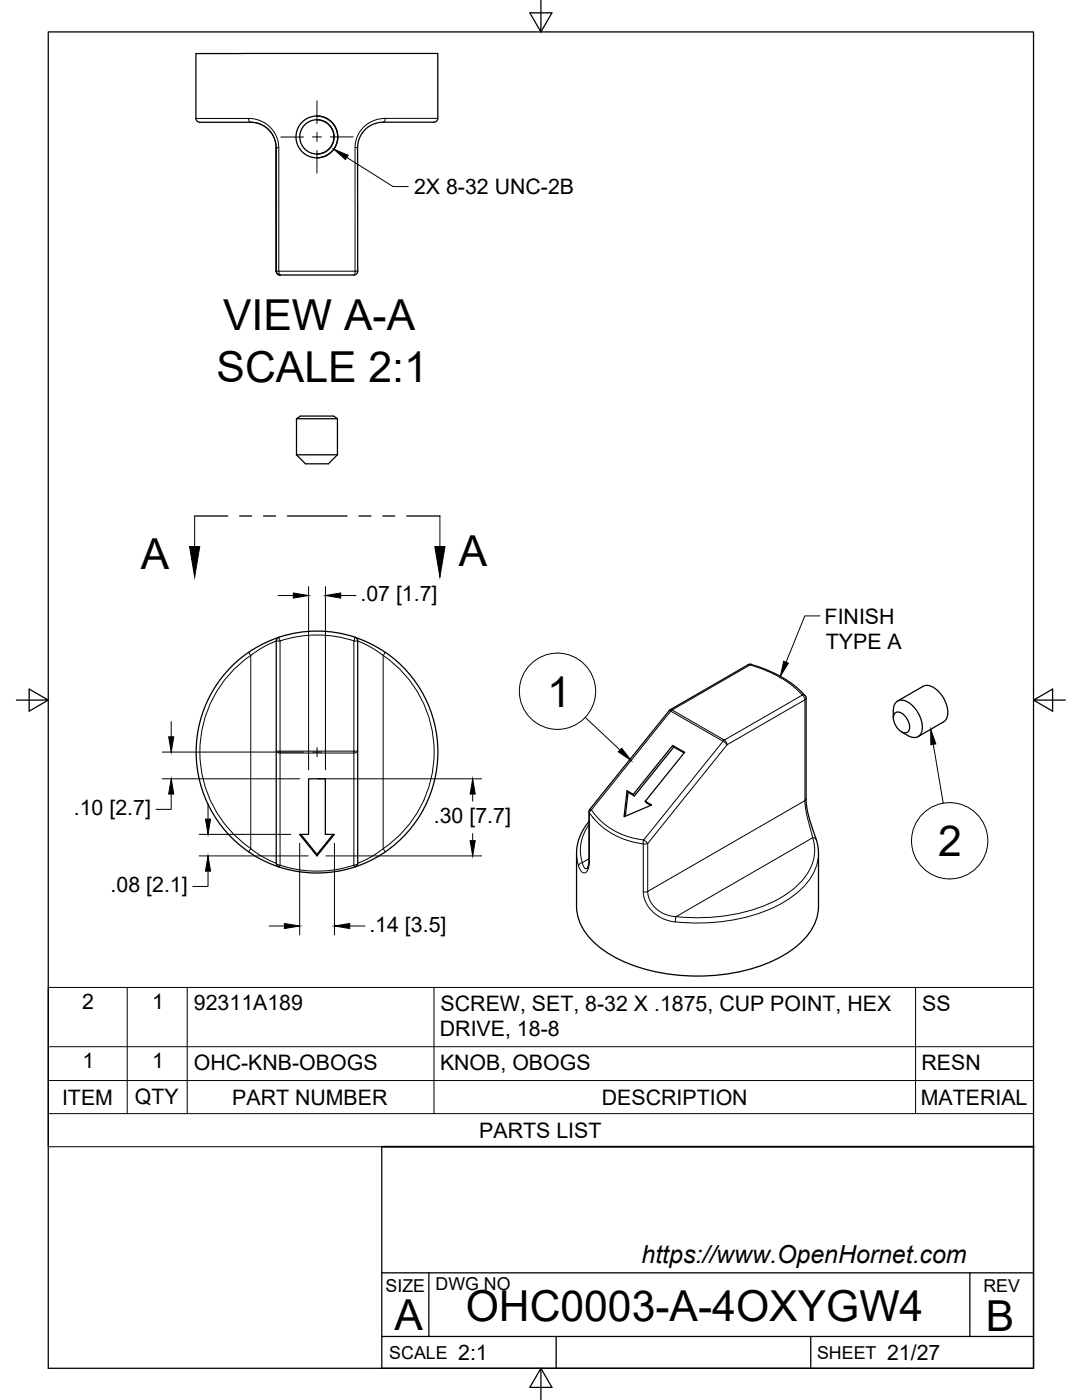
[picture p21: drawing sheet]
<svg xmlns="http://www.w3.org/2000/svg" width="216mm" height="279mm" viewBox="0 0 216 279" stroke-linecap="round" stroke-linejoin="round" font-family="sans-serif">
<defs><g id="words">
<g font-size="8.5">
<text x="44.5" y="65.9">VIEW A-A</text>
<text x="43.2" y="76.2">SCALE 2:1</text>
<text x="28.1" y="113.6">A</text>
<text x="91.5" y="113">A</text>
<text x="109.2" y="141">1</text>
<text x="187.2" y="170.9">2</text>
<text x="92.9" y="263.7">OHC0003-A-4OXYGW4</text>
<text x="78.7" y="265.3">A</text>
<text x="196.7" y="265.7">B</text>
</g>
<text font-size="5" x="128" y="252.1">https://www.OpenHornet.com</text>
<g font-size="4.3">
<text x="82.6" y="38.8">2X 8-32 UNC-2B</text>
<text x="71.9" y="120">.07 [1.7]</text>
<text x="164.5" y="124.5">FINISH</text>
<text x="164.8" y="129.6">TYPE A</text>
<text x="14.7" y="162.6">.10 [2.7]</text>
<text x="86.6" y="164.2">.30 [7.7]</text>
<text x="22.1" y="178">.08 [2.1]</text>
<text x="73.7" y="185.9">.14 [3.5]</text>
<text x="16.4" y="201.4">2</text>
<text x="30.4" y="201.4">1</text>
<text x="38.7" y="201.6">92311A189</text>
<text x="87.9" y="201.7">SCREW, SET, 8-32 X .1875, CUP POINT, HEX</text>
<text x="184" y="201.7">SS</text>
<text x="87.8" y="206.8">DRIVE, 18-8</text>
<text x="16.5" y="213.2">1</text>
<text x="30.4" y="213.2">1</text>
<text x="38.7" y="213.5">OHC-KNB-OBOGS</text>
<text x="87.8" y="213.5">KNOB, OBOGS</text>
<text x="183.9" y="213.5">RESN</text>
<text x="12.4" y="220.5">ITEM</text>
<text x="26.9" y="220.4">QTY</text>
<text x="46.3" y="220.5">PART NUMBER</text>
<text x="120.1" y="220.5">DESCRIPTION</text>
<text x="183.7" y="220.5">MATERIAL</text>
<text x="95.6" y="227.1">PARTS LIST</text>
<text x="91.4" y="271.4">2:1</text>
<text x="177" y="271.4">21/27</text>
</g>
<g font-size="3.5">
<text x="76.9" y="257.8">SIZE</text>
<text x="86.9" y="257.4">DWG NO</text>
<text x="196.2" y="257.8">REV</text>
<text x="77.7" y="271.2">SCALE</text>
<text x="163" y="271.2">SHEET</text>
</g>
</g></defs>
<!-- layer: Visible -->
<g fill="none" stroke="#000" stroke-width=".25">
<path d="M63.2 23.9l1.4 .3 1 .6 .7 1 .4 1.4-.3 1.4-.6 1-1.1 .8-1.5 .4M63.2 23.1a4.2 4.2 0 0 1 4.2 4.2 4.2 4.2 0 0 1-4.2 4.2M87.4 23.6a1.15 1.15 0 0 1-1.5 .8h-9.6l-1 .1-1 .3-1.1 .8-.9 .9-.5 .8-.3 .9-.1 1.1v24.8a.76 .76 0 0 1-.8 .8h-14.7M87.4 23.6v-12.9h-38.6h-9.7v12.9a1.16 1.16 0 0 0 1.4 .8l10.5 .1 1 .3 1.1 .6 .8 .8 .6 1 .4 1 .2 1v24.9M55.1 54.1a.76 .76 0 0 0 .8 .8M55.9 54.9h.1M59.2 90.8l1.8 1.8h4.5l1.8-1.8M59.2 90.8h8.1M59.2 83.6h8.1M59.2 83.6l.7-.6h6.7l.7 .6M59.2 83.6v7.2M67.3 83.6v7.2"/>
<path d="M49.6 130.2a24.1 24.1 0 0 0-10.3 23.1 24.1 24.1 0 0 0 16.1 19.6l2.1 .6 2.8 .6 2.2 .1 3.5-.1 2.6-.5 2.6-.7 2.3-.9 2.1-1.1a24.2 24.2 0 0 0 1.3-40.7M55.1 127.9v44.4l.2 .4 .4 .3M55.1 127.9l.2-.4 .3-.3-3.1 1.3-2.9 1.7M55.7 127.2a24.1 24.1 0 0 1 15.2 0M71.4 127.9a.75 .75 0 0 0-.6-.7l3.2 1.3 2.9 1.7M71.4 127.9v44.4l-.2 .4-.3 .3M149.3 132.7l-15.6 8.9M149.3 132.6h.6l2.3 .8 3.7 1.7 3.1 2.1 1.8 1.8 .1 .3M160.8 139.3v20.7l.4 2.5 1.7 5.2 .4 1.7v11.5a11.3 11.3 0 0 1-5.7 8.9 34 34 0 0 1-20.6 4.9 30.8 30.8 0 0 1-17.5-5.8 10.8 10.8 0 0 1-4.5-8l.1-11a10 10 0 0 1 2.4-5.9M179.1 139.9l5.1-2.9a2.77 2.77 0 0 1 3.1 1 5.5 5.5 0 0 1 1.6 5.3l-.6 .8-5.1 2.9M61.6 155.4h3.3v11.1h1.8l-3.5 4.3-3.4-4.3h1.8zM125.1 157.8l1.3 .7 7.8-9.7 2.4 1.3-7.8 9.8 1.2 .8-5.5 2.3z"/>
<path d="M125.1 157.8l.2 .3-.5 4.8M125.3 158.1l1.3 .8-.2-.4M128.8 159.9l.2 .3 .8 .5M133.7 141.6l-16 19.9-.2 .5M134.2 148.8l.3 .3-7.9 9.8M134.5 149.1l2 1.2M178.2 143.3l.1-1.5a1.76 1.76 0 0 1 .8-1.9 1.76 1.76 0 0 1 2.1 .2 6.2 6.2 0 0 1 2.8 5.8 1.69 1.69 0 0 1-2.8 .9M178.5 142.4a1.15 1.15 0 0 1 1.8 .2 3.1 3.1 0 0 1 1 3.3 1.15 1.15 0 0 1-1.8-.2 3.1 3.1 0 0 1-1-3.3zM179.9 146.1l1.2 .7M60 166.5l3.2 4v.3M66.5 166.5l-3.3 4M117.5 162v10l-.1 .8-.3 .5"/>
<path d="M118.3 163.1h.1"/>
<circle cx="63.2" cy="27.3" r="3.4"/>
<circle cx="63.2" cy="27.3" r="4.2"/>
</g>
<!-- layer: Visible Narrow -->
<g fill="none" stroke="#000" stroke-width=".2">
<path d="M49.6 23.6a.7 .7 0 0 0 1 .8l1.5 .4 1.5 1 1 1.5 .5 1.8v25M55.6 29.5h-.5v24.6M70.8 29.5h.6M76.9 23.6a.64 .64 0 0 1-.5 .8M87.4 23.6h-10.7l-1.2 .2-.9 .2-1.3 .7-.8 .8-.9 1.1-.5 1.2-.3 1.4v24.9h-15.2v-24.9l-.2-1.4-.6-1.2-.5-.8-1.1-1-1-.6-1.3-.4-.9-.2h-10.9M55.1 54.1h.1M55.1 54.1a.76 .76 0 0 0 .8 .8M55.1 54.1h.5M55.6 54.1l.3 .8M70.8 54.1h.6M70.9 54.1l-.3 .8M49.6 130.2l.4 .6"/>
<path d="M50 130.8a23.4 23.4 0 0 0 .1 38.6l-.5 .6M55.6 127.2l.3 .7M55.9 127.9h-.8l-1.4 .6-2 1.1-1.7 1.2v38.6l2.7 1.8 2.4 1.1a.67 .67 0 0 0 .8 .4M55.9 127.9v22h14.7v-22h.8l1.4 .6 2.2 1.3 1.5 1v38.6l-2.7 1.8-2.4 1.1-.2 .2-.6 .2M70.6 127.9a23.4 23.4 0 0 0-14.7 0M70.8 127.2l-.2 .7M76.5 130.8a23.4 23.4 0 0 1 0 38.6l.4 .6M76.9 130.2l-.4 .6M149.3 132.6l.4 .1M149.9 132.6l-.2 .1M160.7 138.8l-.6-.1 .4 .4 .1 .5 .3-.3M55.1 149.9h.8v.4l-.5-.1z"/>
<path d="M55.9 150.3v22.4M55.9 150.3h14.7M70.6 149.9h.8l-.2 .3-.6 .1zM70.6 150.3v22.4M133.5 141.8l.3 .1M133.7 141.6l.4 .1-.2 .2M133.8 141.9l-15.8 19.7M133.8 141.9l10.5 6-15.9 19.7M134.1 141.7l15.5-9a21.9 21.9 0 0 1 10.5 6l-15.6 9zM144.5 147.7l.4 .4 .2 .5-.8-.7 .2-.2M160.8 159.5l-.2 .3v-20.1l-15.5 8.9-15.9 19.7v9.6l-.8 .1M55.9 172.7l3.3 .8 4 .4 4.1-.4 3.3-.8"/>
<path d="M55.9 172.7l-.3 .3M70.6 172.7l.2 .3M115 170.3l.5 2.5M115.4 172.8l.6 1.1 .6 .3 .5-.3 .4-1 .1-10.7 1.9 2.2 2.6 2 3 1.3 3.3 .7v9.7l.4 1.8 .7 1.3 .9 .9 1.8 1.2 1.6 .6 .9 .1 .2-1.1M117.5 162l.1 .2M117.5 171.4l-1.3 .7 .4 1.1 .2 .2 .3-.1M117.5 171.6l.1 .2M117.5 164.6a8.7 8.7 0 0 0-1.4 7.6l-.5 .3-.2 .3M117.7 161.5l.3 .1M118 161.6l1.7 2.1 1.2 1 1.6 1.1 2.5 1.1 3.4 .7M118 161.6l-.4 .6M118.5 163.4h.1"/>
<path d="M128.4 167.6l.8 .7-.8 .1v-.8M162.2 167.2l-1.3-5-.3-2.4-31.4 18.1 .1 .9 .4 .9 1.2 1.6 1.1 .8 .9 .4 2 .4M162.2 167.2l.5 .1 .2 .3M162.2 167.2l-27.3 15.7M162.2 167.2a8.9 8.9 0 0 1-3 9.4 27.3 27.3 0 0 1-15.3 6.3l-4.5 .3-4.5-.3M163.3 170.3a10.8 10.8 0 0 1-5 8.5 33.4 33.4 0 0 1-20.5 5.4l-3.1-.2"/>
</g>
<!-- layer: Titleblock -->
<path d="M76.2 228.9v44.2h130v-44.2M76.2 254h130M85.6 254v12.7M193.5 254v12.7M76.2 266.7h130M111 266.7v6.4M161.8 266.7v6.4" fill="none" stroke="#000" stroke-width=".25"/>
<path d="M76.2 228.9h130" fill="none" stroke="#000" stroke-width=".36"/>
<!-- layer: Border -->
<path d="M9.6 6.4h196.6v266.7h-196.6zM107.9 0v6.4l-2.2-3.8h4.4l-2.2 3.8M3.3 139.7h6.3l-3.8-2.2v4.4l3.8-2.2M206.2 139.7l3.8 2.2v-4.4l-3.8 2.2h6.4M107.9 273.1l2.2 3.8h-4.4l2.2-3.8v6.3" fill="none" stroke="#000" stroke-width=".25"/>
<!-- layer: Parts Lists -->
<path d="M9.6 197.1h196.6v31.8h-196.6zM25.4 197.1v25.2M37.4 197.1v25.2M86.6 197.1v25.2M182.7 197.1v25.2M9.6 215.6h196.6M9.6 208.9h196.6M9.6 222.3h196.6" fill="none" stroke="#000" stroke-width=".2"/>
<!-- layer: Section Lines -->
<path d="M38.8 103h6.6M47.8 103h2.4M52.6 103h2.4M57.3 103h12M71.6 103h2.4M76.4 103h2.4M81.2 103h6.6" fill="none" stroke="#000" stroke-width=".25"/>
<path d="M38.8 103v6.1M87.8 103v6.1" fill="none" stroke="#000" stroke-width=".2"/>
<path d="M37.8 109.1h2.1l-1.1 6.1zM86.8 109.1h2l-1 6z" fill="#000" stroke="#000" stroke-width=".2"/>
<!-- layer: Leaders -->
<path d="M66.6 29.8l2.9 1.2-.6 .8zM156.4 132l.9 .4-1.6 2.6z" fill="#000" stroke="#000" stroke-width=".2"/>
<path d="M69.2 31.4l9.2 5.8h3.1M163.6 122.9h-3l-3.8 9.3" fill="none" stroke="#000" stroke-width=".2"/>
<!-- layer: Balloons -->
<g fill="none" stroke="#000" stroke-width=".2">
<circle cx="111.2" cy="138" r="7.6"/>
<circle cx="189.5" cy="167.8" r="7.6"/>
</g>
<!-- layer: 0 -->
<path d="M124.1 149.3l1.8 2.5-2.5-1.7zM185.7 145.5l1 3-1 .1z" fill="#000" stroke="#000" stroke-width=".2"/>
<path d="M116.8 143.2l6.9 6.5M186.2 148.5l2 11.8" fill="none" stroke="#000" stroke-width=".2"/>
<!-- layer: Smart Centers -->
<path d="M56 27.3h4.6M62.4 27.3h1.7M63.2 20.1v4.6M63.2 26.4v1.8M63.2 30v4.5M65.9 27.3h4.6M62.4 150.1h1.8M63.3 149.2v1.8" fill="none" stroke="#000" stroke-width=".2"/>
<!-- layer: FD_Dimensions -->
<g fill="none" stroke="#000" stroke-width=".2">
<path d="M55.5 118.9h3M61.6 117.1v36.5M64.9 117.1v36.5M68 118.9h3M32.4 150.1h28.2M32.4 155.4h27.4M34.2 158.5v3h-3.1M34.2 144v3M63.4 155.4h32.7M94.3 158.5v1.4M39.7 170.8h21.8M39.7 166.5h18.3"/>
<path d="M41.5 173.9v3h-3M41.5 160.4v3.1M59.8 168.3v18.3M65 170.8h31.1M66.7 168.3v18.3M94.3 166.3v1.5M53.7 184.8h3M69.8 184.8h3"/>
</g>
<path d="M58.5 118.3l3.1 .6-3.1 .5zM64.9 118.9l3.1-.6v1.1zM33.7 147h1l-.5 3.1zM34.2 155.4l.5 3.1h-1zM94.3 155.4l.5 3.1h-1zM41 163.5h1l-.5 3zM41.5 170.8l.5 3.1h-1zM93.8 167.8h1l-.5 3zM56.7 184.3l3.1 .5-3.1 .5zM66.7 184.8l3.1-.5v1z" fill="#000" stroke="#000" stroke-width=".2"/>
<use href="#words"/>
</svg>
